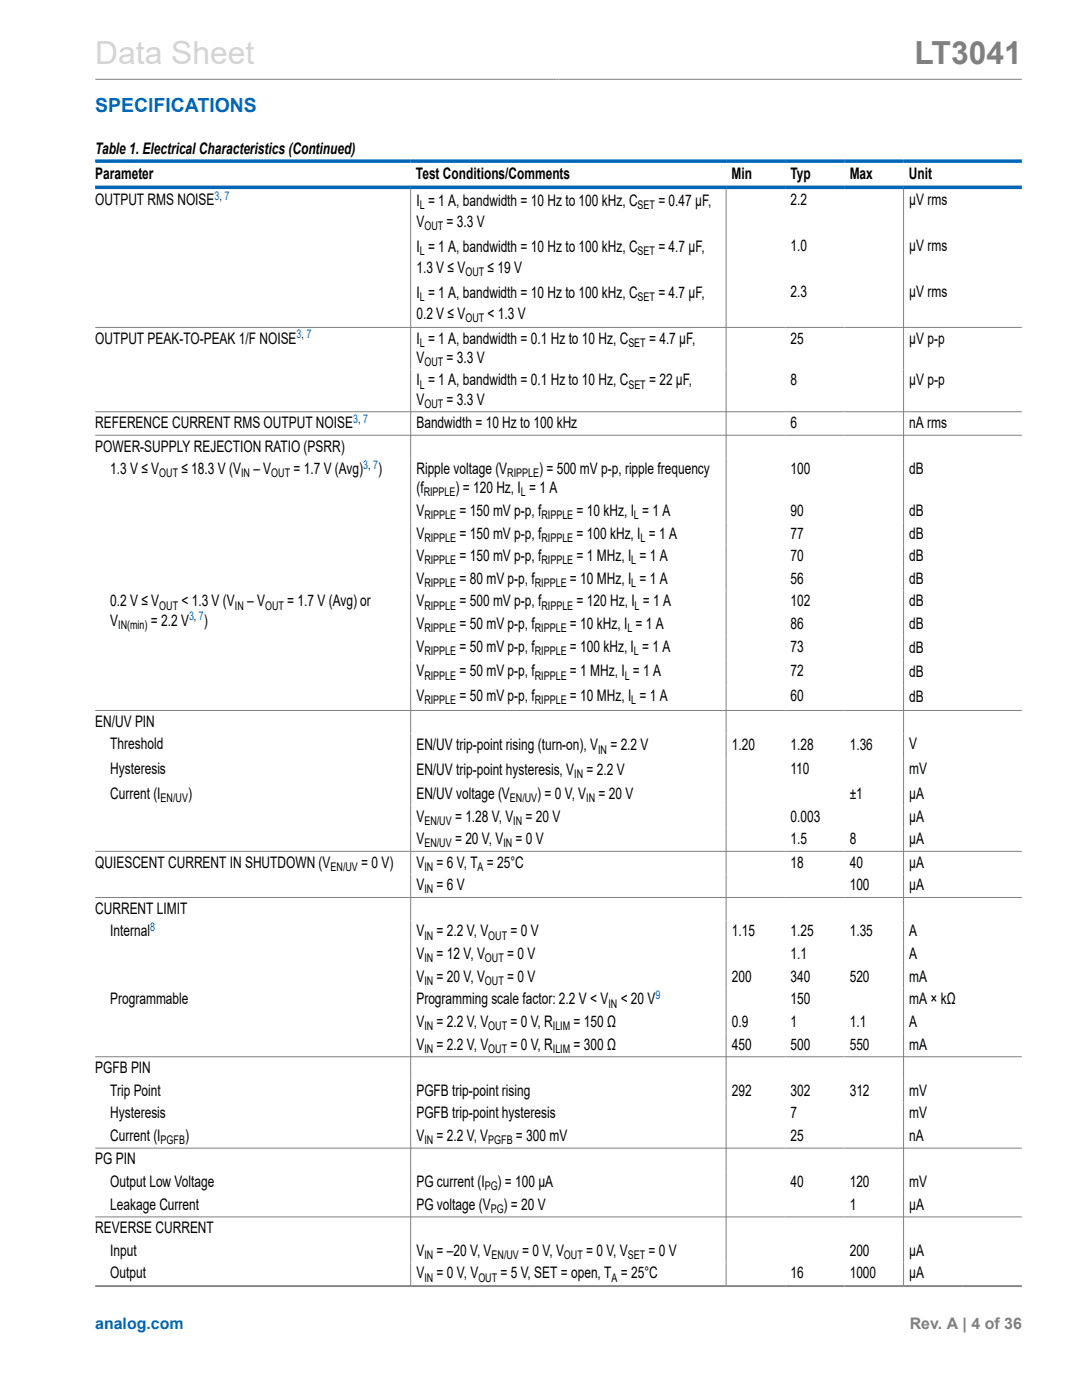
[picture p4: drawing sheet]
<svg xmlns="http://www.w3.org/2000/svg" width="216mm" height="279mm" viewBox="0 0 216 279" stroke-linecap="round" stroke-linejoin="round" font-family="sans-serif">
<defs><g id="words">
<text font-size="6.3" fill="#d3d3d3" x="19" y="12.7">Data Sheet</text>
<text font-size="6.3" fill="#808080" x="182.5" y="12.7">LT3041</text>
<text font-size="3.9" fill="#0067b8" x="19" y="22.3">SPECIFICATIONS</text>
<g font-size="3.2">
<text x="19" y="30.8">Table 1. Electrical Characteristics (Continued)</text>
<text x="19" y="35.7">Parameter</text>
<text x="83" y="35.7">Test Conditions/Comments</text>
<text x="145.9" y="35.7">Min</text>
<text x="157.7" y="35.7">Typ</text>
<text x="169.6" y="35.7">Max</text>
<text x="181.4" y="35.7">Unit</text>
<text x="19" y="40.9">OUTPUT RMS NOISE</text>
<text x="83.1" y="41.1">I = 1 A, bandwidth = 10 Hz to 100 kHz, C</text>
<text x="131.4" y="41.1">= 0.47 µF,</text>
<text x="157.7" y="40.9">2.2</text>
<text x="181.4" y="40.9">µV rms</text>
<text x="83.1" y="45.4">V</text>
<text x="89.1" y="45.4">= 3.3 V</text>
<text x="83.1" y="50.3">I = 1 A, bandwidth = 10 Hz to 100 kHz, C</text>
<text x="131.4" y="50.3">= 4.7 µF,</text>
<text x="157.7" y="50.1">1.0</text>
<text x="181.4" y="50.1">µV rms</text>
<text x="83.1" y="54.5">1.3 V ≤ V</text>
<text x="83.1" y="59.5">I = 1 A, bandwidth = 10 Hz to 100 kHz, C</text>
<text x="97.3" y="54.5">≤ 19 V</text>
<text x="131.4" y="59.5">= 4.7 µF,</text>
<text x="157.7" y="59.3">2.3</text>
<text x="181.4" y="59.3">µV rms</text>
<text x="83.1" y="63.7">0.2 V ≤ V</text>
<text x="97.3" y="63.7">&lt; 1.3 V</text>
<text x="19" y="68.6">OUTPUT PEAK-TO-PEAK 1/F NOISE</text>
<text x="83.1" y="68.6">I = 1 A, bandwidth = 0.1 Hz to 10 Hz, C</text>
<text x="129.5" y="68.6">= 4.7 µF,</text>
<text x="157.7" y="68.6">25</text>
<text x="181.4" y="68.6">µV p-p</text>
<text x="83.1" y="72.4">V</text>
<text x="83.1" y="76.9">I = 1 A, bandwidth = 0.1 Hz to 10 Hz, C</text>
<text x="89.1" y="72.4">= 3.3 V</text>
<text x="129.5" y="76.9">= 22 µF,</text>
<text x="157.7" y="76.9">8</text>
<text x="181.4" y="76.9">µV p-p</text>
<text x="83.1" y="80.7">V</text>
<text x="89.1" y="80.7">= 3.3 V</text>
<text x="19" y="85.4">REFERENCE CURRENT RMS OUTPUT NOISE</text>
<text x="83.1" y="85.4">Bandwidth = 10 Hz to 100 kHz</text>
<text x="157.8" y="85.4">6</text>
<text x="181.4" y="85.4">nA rms</text>
<text x="19" y="90.1">POWER-SUPPLY REJECTION RATIO (PSRR)</text>
<text x="22" y="94.6">1.3 V ≤ V</text>
<text x="36.2" y="94.6">≤ 18.3 V (V</text>
<text x="50.6" y="94.6">– V</text>
<text x="58.6" y="94.6">= 1.7 V (Avg)</text>
<text x="75.5" y="94.6">)</text>
<text x="83.1" y="94.6">Ripple voltage (V</text>
<text x="107.6" y="94.6">) = 500 mV p-p, ripple frequency</text>
<text x="157.7" y="94.6">100</text>
<text x="181.4" y="94.6">dB</text>
<text x="83.1" y="98.4">(f</text>
<text x="90.9" y="98.4">) = 120 Hz, I = 1 A</text>
<text x="83.1" y="107.5">V</text>
<text x="83.1" y="103">V</text>
<text x="91.7" y="107.5">= 150 mV p-p, f</text>
<text x="91.7" y="103">= 150 mV p-p, f</text>
<text x="115.1" y="107.5">= 100 kHz, I = 1 A</text>
<text x="115.1" y="103">= 10 kHz, I = 1 A</text>
<text x="157.7" y="103">90</text>
<text x="157.7" y="107.5">77</text>
<text x="181.4" y="103">dB</text>
<text x="181.4" y="107.5">dB</text>
<text x="83.1" y="112">V</text>
<text x="91.7" y="112">= 150 mV p-p, f</text>
<text x="115.1" y="112">= 1 MHz, I = 1 A</text>
<text x="157.7" y="112">70</text>
<text x="181.4" y="112">dB</text>
<text x="83.1" y="116.5">V</text>
<text x="91.7" y="116.5">= 80 mV p-p, f</text>
<text x="113.7" y="116.5">= 10 MHz, I = 1 A</text>
<text x="157.8" y="116.5">56</text>
<text x="181.4" y="116.5">dB</text>
<text x="22" y="124.8">V</text>
<text x="22" y="121">0.2 V ≤ V</text>
<text x="30.1" y="124.8">= 2.2 V</text>
<text x="36.2" y="121">&lt; 1.3 V (V</text>
<text x="40.7" y="124.8">)</text>
<text x="49.3" y="121">– V</text>
<text x="57.3" y="121">= 1.7 V (Avg) or</text>
<text x="83.1" y="121">V</text>
<text x="83.1" y="125.5">V</text>
<text x="91.7" y="125.5">= 50 mV p-p, f</text>
<text x="91.7" y="121">= 500 mV p-p, f</text>
<text x="113.7" y="125.5">= 10 kHz, I = 1 A</text>
<text x="115.1" y="121">= 120 Hz, I = 1 A</text>
<text x="157.7" y="125.5">86</text>
<text x="157.8" y="121">102</text>
<text x="181.4" y="125.5">dB</text>
<text x="181.4" y="121">dB</text>
<text x="83.1" y="130.1">V</text>
<text x="91.7" y="130.1">= 50 mV p-p, f</text>
<text x="113.7" y="130.1">= 100 kHz, I = 1 A</text>
<text x="157.8" y="130.1">73</text>
<text x="181.4" y="130.3">dB</text>
<text x="83.1" y="135">V</text>
<text x="91.7" y="135">= 50 mV p-p, f</text>
<text x="113.7" y="135">= 1 MHz, I = 1 A</text>
<text x="157.8" y="135">72</text>
<text x="181.4" y="135.2">dB</text>
<text x="83.1" y="139.9">V</text>
<text x="91.7" y="139.9">= 50 mV p-p, f</text>
<text x="113.7" y="139.9">= 10 MHz, I = 1 A</text>
<text x="157.7" y="139.9">60</text>
<text x="181.4" y="140.1">dB</text>
<text x="19" y="145">EN/UV PIN</text>
<text x="22" y="149.6">Threshold</text>
<text x="83.1" y="149.8">EN/UV trip-point rising (turn-on), V</text>
<text x="121.8" y="149.8">= 2.2 V</text>
<text x="146" y="149.8">1.20</text>
<text x="157.7" y="149.8">1.28</text>
<text x="169.6" y="149.8">1.36</text>
<text x="181.4" y="149.6">V</text>
<text x="22" y="154.5">Hysteresis</text>
<text x="83.1" y="154.7">EN/UV trip-point hysteresis, V</text>
<text x="117" y="154.7">= 2.2 V</text>
<text x="157.7" y="154.5">110</text>
<text x="181.4" y="154.5">mV</text>
<text x="22" y="159.4">Current (I</text>
<text x="37.5" y="159.4">)</text>
<text x="83.1" y="159.4">EN/UV voltage (V</text>
<text x="107.2" y="159.4">) = 0 V, V</text>
<text x="119.4" y="159.4">= 20 V</text>
<text x="169.6" y="159.4">±1</text>
<text x="181.4" y="159.4">µA</text>
<text x="83.1" y="164">V</text>
<text x="90.8" y="164">= 1.28 V, V</text>
<text x="104.9" y="164">= 20 V</text>
<text x="157.7" y="164">0.003</text>
<text x="181.4" y="164">µA</text>
<text x="19" y="173.2">QUIESCENT CURRENT IN SHUTDOWN (V</text>
<text x="72.1" y="173.2">= 0 V)</text>
<text x="83.1" y="168.5">V</text>
<text x="83.1" y="173.2">V</text>
<text x="87.1" y="173.2">= 6 V, T = 25°C</text>
<text x="90.8" y="168.5">= 20 V, V</text>
<text x="102.9" y="168.5">= 0 V</text>
<text x="157.7" y="173.2">18</text>
<text x="157.8" y="168.5">1.5</text>
<text x="169.6" y="173.2">40</text>
<text x="169.6" y="168.5">8</text>
<text x="181.4" y="173.2">µA</text>
<text x="181.4" y="168.5">µA</text>
<text x="83.1" y="177.7">V</text>
<text x="87.1" y="177.7">= 6 V</text>
<text x="169.6" y="177.7">100</text>
<text x="181.4" y="177.7">µA</text>
<text x="19" y="182.4">CURRENT LIMIT</text>
<text x="22" y="186.9">Internal</text>
<text x="83.1" y="186.9">V</text>
<text x="83.1" y="191.4">V</text>
<text x="87.1" y="191.4">= 12 V, V</text>
<text x="87.1" y="186.9">= 2.2 V, V</text>
<text x="101.2" y="191.4">= 0 V</text>
<text x="101.9" y="186.9">= 0 V</text>
<text x="146" y="186.9">1.15</text>
<text x="157.7" y="191.4">1.1</text>
<text x="157.8" y="186.9">1.25</text>
<text x="169.6" y="186.9">1.35</text>
<text x="181.4" y="191.4">A</text>
<text x="181.4" y="186.9">A</text>
<text x="83.1" y="195.9">V</text>
<text x="87.1" y="195.9">= 20 V, V</text>
<text x="101.2" y="195.9">= 0 V</text>
<text x="146" y="195.9">200</text>
<text x="157.7" y="195.9">340</text>
<text x="169.6" y="195.9">520</text>
<text x="181.4" y="195.9">mA</text>
<text x="22" y="200.4">Programmable</text>
<text x="83.1" y="200.4">Programming scale factor: 2.2 V &lt; V</text>
<text x="123.9" y="200.4">&lt; 20 V</text>
<text x="157.7" y="200.4">150</text>
<text x="181.4" y="200.4">mA × kΩ</text>
<text x="83.1" y="205">V</text>
<text x="83.1" y="209.5">V</text>
<text x="87.1" y="205">= 2.2 V, V</text>
<text x="87.1" y="209.5">= 2.2 V, V</text>
<text x="101.9" y="205">= 0 V, R</text>
<text x="101.9" y="209.5">= 0 V, R</text>
<text x="114.4" y="205">= 150 Ω</text>
<text x="114.4" y="209.5">= 300 Ω</text>
<text x="146" y="205">0.9</text>
<text x="146" y="209.5">450</text>
<text x="157.7" y="205">1</text>
<text x="157.7" y="209.5">500</text>
<text x="169.6" y="205">1.1</text>
<text x="169.6" y="209.5">550</text>
<text x="181.4" y="205">A</text>
<text x="181.4" y="209.5">mA</text>
<text x="19" y="214.2">PGFB PIN</text>
<text x="22" y="218.7">Trip Point</text>
<text x="83.1" y="218.7">PGFB trip-point rising</text>
<text x="146" y="218.7">292</text>
<text x="157.7" y="218.7">302</text>
<text x="169.6" y="218.7">312</text>
<text x="181.4" y="218.7">mV</text>
<text x="22" y="223.2">Hysteresis</text>
<text x="22" y="227.7">Current (I</text>
<text x="36.9" y="227.7">)</text>
<text x="83.1" y="227.7">V</text>
<text x="83.1" y="223.2">PGFB trip-point hysteresis</text>
<text x="87.1" y="227.7">= 2.2 V, V</text>
<text x="103" y="227.7">= 300 mV</text>
<text x="157.7" y="227.7">25</text>
<text x="157.7" y="223.2">7</text>
<text x="181.4" y="227.7">nA</text>
<text x="181.4" y="223.2">mV</text>
<text x="19" y="232.4">PG PIN</text>
<text x="22" y="236.9">Output Low Voltage</text>
<text x="83.1" y="236.9">PG current (I</text>
<text x="99.3" y="236.9">) = 100 µA</text>
<text x="157.7" y="236.9">40</text>
<text x="169.6" y="236.9">120</text>
<text x="181.4" y="236.9">mV</text>
<text x="22" y="241.4">Leakage Current</text>
<text x="83.1" y="241.4">PG voltage (V</text>
<text x="100.5" y="241.4">) = 20 V</text>
<text x="169.6" y="241.4">1</text>
<text x="181.4" y="241.4">µA</text>
<text x="19" y="246.1">REVERSE CURRENT</text>
<text x="22" y="250.6">Input</text>
<text x="83.1" y="250.6">V</text>
<text x="87.1" y="250.6">= –20 V, V</text>
<text x="104.2" y="250.6">= 0 V, V</text>
<text x="117" y="250.6">= 0 V, V</text>
<text x="129.4" y="250.6">= 0 V</text>
<text x="169.6" y="250.6">200</text>
<text x="181.4" y="250.6">µA</text>
<text x="22" y="255.2">Output</text>
<text x="83.1" y="255.2">V</text>
<text x="87.1" y="255.2">= 0 V, V</text>
<text x="99.9" y="255.2">= 5 V, SET = open, T = 25°C</text>
<text x="157.8" y="255.2">16</text>
<text x="169.6" y="255.2">1000</text>
<text x="181.4" y="255.2">µA</text>
</g>
<text font-size="3.2" fill="#0067b8" x="19" y="265.3">analog.com</text>
<text font-size="3.2" fill="#808080" x="181.5" y="265.3">Rev. A | 4 of 36</text>
<g font-size="2.4" fill="#0067b8">
<text x="42.8" y="39.9">3, 7</text>
<text x="59.2" y="67.5">3, 7</text>
<text x="70.5" y="84.4">3, 7</text>
<text x="72.5" y="93.6">3, 7</text>
<text x="37.7" y="123.8">3, 7</text>
<text x="29.9" y="185.8">8</text>
<text x="130.8" y="199.4">9</text>
</g>
<g font-size="2.4">
<text x="83.8" y="41.8">L</text>
<text x="127.2" y="41.8">SET</text>
<text x="84.7" y="46">OUT</text>
<text x="83.8" y="50.9">L</text>
<text x="127.2" y="50.9">SET</text>
<text x="92.9" y="55.2">OUT</text>
<text x="83.8" y="60.1">L</text>
<text x="92.9" y="64.3">OUT</text>
<text x="127.2" y="60.1">SET</text>
<text x="83.8" y="69.2">L</text>
<text x="125.4" y="69.2">SET</text>
<text x="83.8" y="77.6">L</text>
<text x="84.7" y="73">OUT</text>
<text x="125.4" y="77.6">SET</text>
<text x="84.7" y="81.4">OUT</text>
<text x="31.8" y="95.3">OUT</text>
<text x="48.1" y="95.3">IN</text>
<text x="54.1" y="95.3">OUT</text>
<text x="101.2" y="95.3">RIPPLE</text>
<text x="84.5" y="99.1">RIPPLE</text>
<text x="103.9" y="99.1">L</text>
<text x="84.7" y="103.6">RIPPLE</text>
<text x="108" y="103.6">RIPPLE</text>
<text x="126.5" y="103.6">L</text>
<text x="84.7" y="108.1">RIPPLE</text>
<text x="84.7" y="112.6">RIPPLE</text>
<text x="108" y="108.1">RIPPLE</text>
<text x="108" y="112.6">RIPPLE</text>
<text x="126" y="112.6">L</text>
<text x="127.8" y="108.1">L</text>
<text x="84.7" y="117.1">RIPPLE</text>
<text x="106.7" y="117.1">RIPPLE</text>
<text x="126" y="117.1">L</text>
<text x="23.6" y="125.5">IN(min)</text>
<text x="31.8" y="121.7">OUT</text>
<text x="46.9" y="121.7">IN</text>
<text x="52.9" y="121.7">OUT</text>
<text x="84.7" y="121.7">RIPPLE</text>
<text x="108" y="121.7">RIPPLE</text>
<text x="126.6" y="121.7">L</text>
<text x="84.7" y="126.2">RIPPLE</text>
<text x="84.7" y="130.7">RIPPLE</text>
<text x="106.7" y="130.7">RIPPLE</text>
<text x="106.7" y="126.2">RIPPLE</text>
<text x="125.2" y="126.2">L</text>
<text x="126.5" y="130.7">L</text>
<text x="84.7" y="135.6">RIPPLE</text>
<text x="106.7" y="135.6">RIPPLE</text>
<text x="124.6" y="135.6">L</text>
<text x="84.7" y="140.6">RIPPLE</text>
<text x="106.7" y="140.6">RIPPLE</text>
<text x="126" y="140.6">L</text>
<text x="114.6" y="155.4">IN</text>
<text x="119.4" y="150.4">IN</text>
<text x="32.1" y="160.1">EN/UV</text>
<text x="101.8" y="160.1">EN/UV</text>
<text x="117" y="160.1">IN</text>
<text x="84.7" y="164.6">EN/UV</text>
<text x="102.4" y="164.6">IN</text>
<text x="66" y="173.8">EN/UV</text>
<text x="84.7" y="173.8">IN</text>
<text x="84.7" y="169.1">EN/UV</text>
<text x="95.3" y="173.8">A</text>
<text x="100.4" y="169.1">IN</text>
<text x="84.7" y="178.3">IN</text>
<text x="84.7" y="187.5">IN</text>
<text x="97.4" y="187.5">OUT</text>
<text x="84.7" y="192">IN</text>
<text x="84.7" y="196.6">IN</text>
<text x="96.8" y="192">OUT</text>
<text x="96.8" y="196.6">OUT</text>
<text x="121.4" y="201.1">IN</text>
<text x="84.7" y="205.6">IN</text>
<text x="97.4" y="205.6">OUT</text>
<text x="110.3" y="205.6">ILIM</text>
<text x="84.7" y="210.1">IN</text>
<text x="97.4" y="210.1">OUT</text>
<text x="110.3" y="210.1">ILIM</text>
<text x="32.1" y="228.3">PGFB</text>
<text x="84.7" y="228.3">IN</text>
<text x="97.4" y="228.3">PGFB</text>
<text x="96.7" y="237.5">PG</text>
<text x="97.9" y="242.1">PG</text>
<text x="84.7" y="251.3">IN</text>
<text x="98.1" y="251.3">EN/UV</text>
<text x="112.5" y="251.3">OUT</text>
<text x="125.3" y="251.3">SET</text>
<text x="84.7" y="255.8">IN</text>
<text x="95.4" y="255.8">OUT</text>
<text x="122" y="255.8">A</text>
</g>
</g></defs>
<g fill="none" stroke="#808080" stroke-width=".2">
<path d="M19 15.8h184.9M81.9 37.7v219M144.9 37.7v219M180.3 37.7v219M19 65.3h184.9M19 82.2h184.9M19 86.9h184.9M19 141.8h184.9M19 169.9h184.9M19 179.1h184.9M19 210.9h184.9M19 229.1h184.9"/>
<path d="M19 242.9h184.9M19 256.6h184.9M19 256.8h184.9"/>
</g>
<path d="M19 32.2h184.9M19 37.4h184.9" fill="none" stroke="#0067b8" stroke-width=".71"/>
<use href="#words"/>
</svg>
